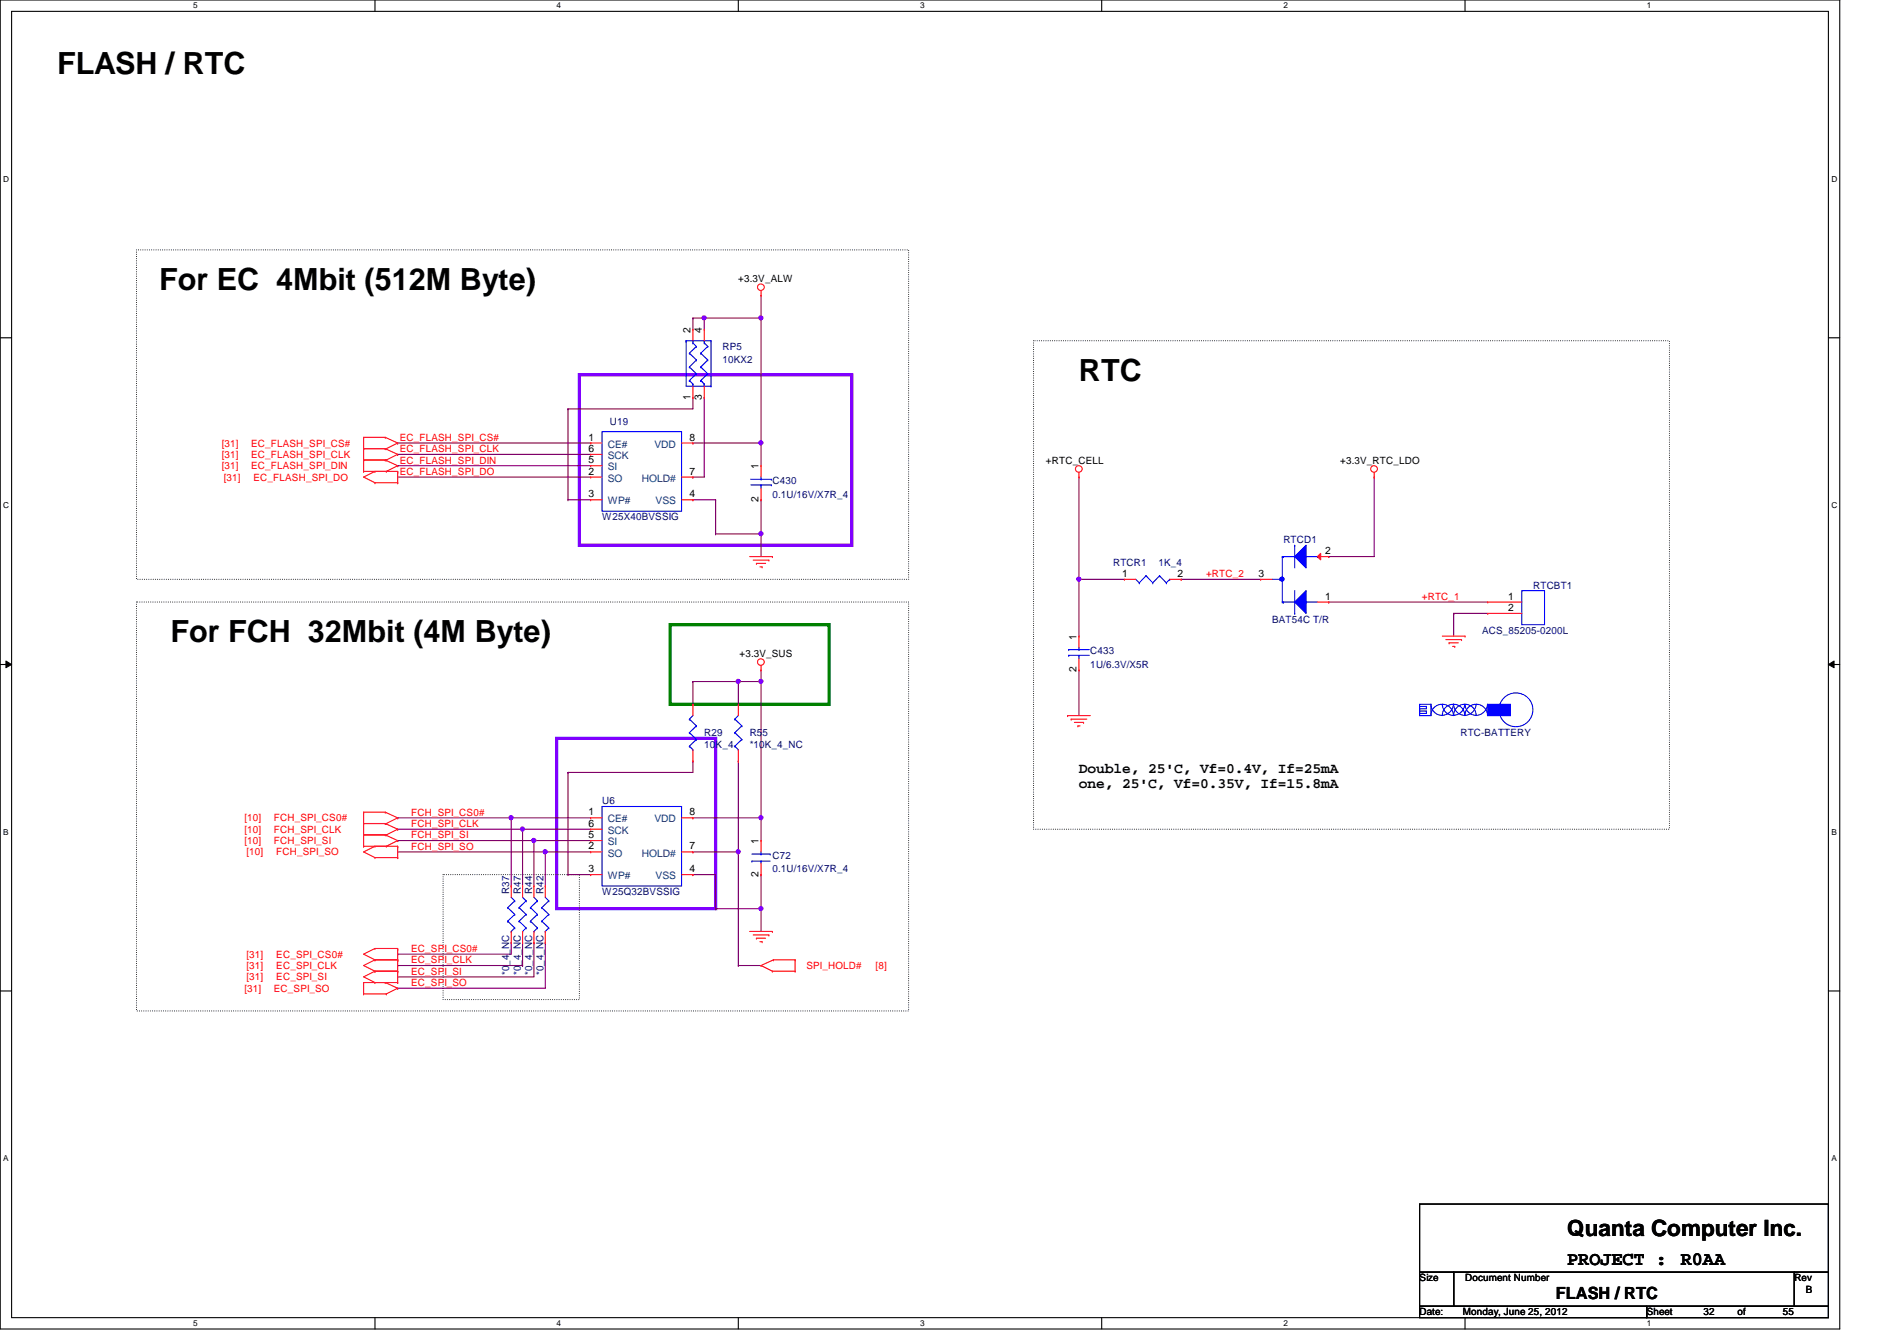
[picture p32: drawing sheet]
<svg xmlns="http://www.w3.org/2000/svg" width="297mm" height="210mm" viewBox="0 0 297 210" stroke-linecap="round" stroke-linejoin="round" font-family="sans-serif">
<defs><g id="words">
<g font-size="4.8">
<text x="8.9" y="11.6">FLASH / RTC</text>
<text x="24.9" y="45.3">For EC 4Mbit (512M Byte)</text>
<text x="168.9" y="59.6">RTC</text>
<text x="26.7" y="100.5">For FCH 32Mbit (4M Byte)</text>
</g>
<text font-size="3.5" x="245.4" y="193.5">Quanta Computer Inc.</text>
<g font-size="3">
<text x="245.4" y="198.1">PROJECT :</text>
<text x="263.2" y="198.1">R0AA</text>
</g>
<text font-size="2.6" x="243.6" y="203.3">FLASH / RTC</text>
<g font-size="2.3">
<text x="168.9" y="121">Double, 25'C, Vf=0.4V, If=25mA</text>
<text x="168.9" y="123.3">one, 25'C, Vf=0.35V, If=15.8mA</text>
</g>
<g font-size="1.6">
<text x="115.6" y="44.1">+3.3V_ALW</text>
<text x="108.1" y="52.1" transform="rotate(-90 108.1 52.1)">2</text>
<text x="109.9" y="52.1" transform="rotate(-90 109.9 52.1)">4</text>
<text x="108.1" y="62.6" transform="rotate(-90 108.1 62.6)">1</text>
<text x="109.9" y="62.6" transform="rotate(-90 109.9 62.6)">3</text>
<text x="92.2" y="69">1</text>
<text x="92.2" y="70.7">6</text>
<text x="107.9" y="69">8</text>
<text x="92.2" y="72.5">5</text>
<text x="92.2" y="74.3">2</text>
<text x="92.2" y="77.9">3</text>
<text x="107.9" y="77.9">4</text>
<text x="107.9" y="74.3">7</text>
<text x="118.8" y="73.4" transform="rotate(-90 118.8 73.4)">1</text>
<text x="163.8" y="72.6">+RTC_CELL</text>
<text x="209.8" y="72.6">+3.3V_RTC_LDO</text>
<text x="118.8" y="78.6" transform="rotate(-90 118.8 78.6)">2</text>
<text x="207.5" y="86.7">2</text>
<text x="175.7" y="90.3">1</text>
<text x="184.4" y="90.3">2</text>
<text x="197.1" y="90.3">3</text>
<text x="207.5" y="93.9">1</text>
<text x="236.2" y="93.9">1</text>
<text x="236.2" y="95.6">2</text>
<text x="168.6" y="100.1" transform="rotate(-90 168.6 100.1)">1</text>
<text x="115.8" y="102.8">+3.3V_SUS</text>
<text x="168.6" y="105.2" transform="rotate(-90 168.6 105.2)">2</text>
<text x="92.2" y="127.6">1</text>
<text x="92.2" y="129.4">6</text>
<text x="92.2" y="131.2">5</text>
<text x="107.9" y="127.6">8</text>
<text x="92.2" y="133">2</text>
<text x="92.2" y="136.5">3</text>
<text x="107.9" y="136.5">4</text>
<text x="107.9" y="133">7</text>
<text x="118.8" y="137.2" transform="rotate(-90 118.8 137.2)">2</text>
<text x="118.8" y="132.1" transform="rotate(-90 118.8 132.1)">1</text>
<text x="222.3" y="200.6">Size</text>
<text x="229.4" y="200.6">Document Number</text>
<text x="281" y="200.6">Rev</text>
<text x="282.7" y="202.4">B</text>
<text x="222.3" y="205.9">Date:</text>
<text x="229.1" y="205.9">Monday, June 25, 2012</text>
<text x="257.8" y="205.9">Sheet</text>
<text x="266.7" y="205.9">32</text>
<text x="272.1" y="205.9">of</text>
<text x="279.2" y="205.9">55</text>
</g>
<g font-size="1.6" fill="#000080">
<text x="113.1" y="54.8">RP5</text>
<text x="113.1" y="56.9">10KX2</text>
<text x="95.5" y="66.5">U19</text>
<text x="120.9" y="75.8">C430</text>
<text x="120.9" y="77.9">0.1U/16V/X7R_4</text>
<text x="94.3" y="81.4">W25X40BVSSIG</text>
<text x="174.3" y="88.6">RTCR1</text>
<text x="181.4" y="88.6">1K_4</text>
<text x="201" y="85">RTCD1</text>
<text x="240.1" y="92.1">RTCBT1</text>
<text x="199.2" y="97.5">BAT54C T/R</text>
<text x="232.1" y="99.2">ACS_85205-0200L</text>
<text x="170.7" y="102.4">C433</text>
<text x="170.7" y="104.6">1U/6.3V/X5R</text>
<text x="110.3" y="115.2">R29</text>
<text x="110.3" y="117">10K_4</text>
<text x="117.4" y="115.2">R55</text>
<text x="117.4" y="117">*10K_4_NC</text>
<text x="228.7" y="115.2">RTC-BATTERY</text>
<text x="94.3" y="125.9">U6</text>
<text x="120.9" y="134.5">C72</text>
<text x="120.9" y="136.6">0.1U/16V/X7R_4</text>
<text x="79.8" y="139.9" transform="rotate(-90 79.8 139.9)">R37</text>
<text x="81.5" y="139.9" transform="rotate(-90 81.5 139.9)">R47</text>
<text x="83.3" y="139.9" transform="rotate(-90 83.3 139.9)">R44</text>
<text x="85.1" y="139.9" transform="rotate(-90 85.1 139.9)">R42</text>
<text x="94.3" y="140.1">W25Q32BVSSIG</text>
<text x="79.8" y="152.6" transform="rotate(-90 79.8 152.6)">*0_4_NC</text>
<text x="81.5" y="152.6" transform="rotate(-90 81.5 152.6)">*0_4_NC</text>
<text x="83.3" y="152.6" transform="rotate(-90 83.3 152.6)">*0_4_NC</text>
<text x="85.1" y="152.6" transform="rotate(-90 85.1 152.6)">*0_4_NC</text>
</g>
<g font-size="1.6" fill="#f00">
<text x="34.7" y="69.9">[31]</text>
<text x="34.7" y="71.7">[31]</text>
<text x="39.3" y="69.9">EC_FLASH_SPI_CS#</text>
<text x="39.3" y="71.7">EC_FLASH_SPI_CLK</text>
<text x="62.6" y="69">EC_FLASH_SPI_CS#</text>
<text x="62.6" y="70.8">EC_FLASH_SPI_CLK</text>
<text x="34.7" y="73.4">[31]</text>
<text x="35" y="75.2">[31]</text>
<text x="39.3" y="73.4">EC_FLASH_SPI_DIN</text>
<text x="39.7" y="75.2">EC_FLASH_SPI_DO</text>
<text x="62.6" y="72.6">EC_FLASH_SPI_DIN</text>
<text x="62.6" y="74.3">EC_FLASH_SPI_DO</text>
<text x="188.8" y="90.3">+RTC_2</text>
<text x="222.6" y="93.9">+RTC_1</text>
<text x="38.3" y="128.6">[10]</text>
<text x="38.3" y="130.3">[10]</text>
<text x="42.9" y="128.6">FCH_SPI_CS0#</text>
<text x="42.9" y="130.3">FCH_SPI_CLK</text>
<text x="64.4" y="129.5">FCH_SPI_CLK</text>
<text x="64.4" y="131.2">FCH_SPI_SI</text>
<text x="64.4" y="127.7">FCH_SPI_CS0#</text>
<text x="38.3" y="132.1">[10]</text>
<text x="38.6" y="133.9">[10]</text>
<text x="42.9" y="132.1">FCH_SPI_SI</text>
<text x="43.3" y="133.9">FCH_SPI_SO</text>
<text x="64.4" y="133">FCH_SPI_SO</text>
<text x="38.6" y="149.9">[31]</text>
<text x="43.3" y="149.9">EC_SPI_CS0#</text>
<text x="64.4" y="149">EC_SPI_CS0#</text>
<text x="38.3" y="155.2">[31]</text>
<text x="38.6" y="151.7">[31]</text>
<text x="38.6" y="153.5">[31]</text>
<text x="42.9" y="155.2">EC_SPI_SO</text>
<text x="43.3" y="151.7">EC_SPI_CLK</text>
<text x="43.3" y="153.5">EC_SPI_SI</text>
<text x="64.4" y="152.6">EC_SPI_SI</text>
<text x="64.4" y="154.3">EC_SPI_SO</text>
<text x="64.4" y="150.8">EC_SPI_CLK</text>
<text x="126.3" y="151.7">SPI_HOLD#</text>
<text x="137.1" y="151.7">[8]</text>
</g>
<g font-size="1.6" fill="#004080">
<text x="95.2" y="70.1">CE#</text>
<text x="95.2" y="71.8">SCK</text>
<text x="102.5" y="70.1">VDD</text>
<text x="95.2" y="73.6">SI</text>
<text x="95.2" y="75.4">SO</text>
<text x="100.5" y="75.4">HOLD#</text>
<text x="95.2" y="79">WP#</text>
<text x="102.7" y="79">VSS</text>
<text x="95.2" y="128.7">CE#</text>
<text x="95.2" y="130.5">SCK</text>
<text x="102.5" y="128.7">VDD</text>
<text x="95.2" y="132.3">SI</text>
<text x="95.2" y="134.1">SO</text>
<text x="95.2" y="137.6">WP#</text>
<text x="100.5" y="134.1">HOLD#</text>
<text x="102.7" y="137.6">VSS</text>
</g>
<g font-size="1.3">
<text x="30.3" y="1.3">5</text>
<text x="87.2" y="1.3">4</text>
<text x="144.1" y="1.3">3</text>
<text x="201" y="1.3">2</text>
<text x="257.8" y="1.3">1</text>
<text x=".5" y="28.4">D</text>
<text x="286.8" y="28.4">D</text>
<text x=".5" y="79.5">C</text>
<text x="286.8" y="79.5">C</text>
<text x=".5" y="130.7">B</text>
<text x="286.8" y="130.7">B</text>
<text x=".5" y="181.8">A</text>
<text x="286.8" y="181.8">A</text>
<text x="30.3" y="207.6">5</text>
<text x="87.2" y="207.6">4</text>
<text x="144.1" y="207.6">3</text>
<text x="201" y="207.6">2</text>
<text x="257.8" y="207.6">1</text>
</g>
</g></defs>
<path d="M0 0h288.1v208h-288.1zM1.8 1.8h284.5v204.4h-284.5z" fill="none" stroke="#000" stroke-width=".17"/>
<g fill="#fff">
<path d="M30.3 .2h.6v1.4h-.6z"/>
<path d="M30.3 206.4h.6v1.4h-.6z"/>
</g>
<path d="M58.7 0v1.8M58.7 206.2v1.8" fill="none" stroke="#000" stroke-width=".17"/>
<g fill="#fff">
<path d="M87.2 .2h.6v1.4h-.6z"/>
<path d="M87.2 206.4h.6v1.4h-.6z"/>
</g>
<path d="M115.6 0v1.8M115.6 206.2v1.8" fill="none" stroke="#000" stroke-width=".17"/>
<g fill="#fff">
<path d="M144.1 .2h.6v1.4h-.6z"/>
<path d="M144.1 206.4h.6v1.4h-.6z"/>
</g>
<path d="M172.5 0v1.8M172.5 206.2v1.8" fill="none" stroke="#000" stroke-width=".17"/>
<g fill="#fff">
<path d="M201 .2h.6v1.4h-.6z"/>
<path d="M201 206.4h.6v1.4h-.6z"/>
</g>
<path d="M229.4 0v1.8M229.4 206.2v1.8" fill="none" stroke="#000" stroke-width=".17"/>
<g fill="#fff">
<path d="M257.8 .2h.7v1.4h-.7z"/>
<path d="M257.8 206.4h.7v1.4h-.7z"/>
<path d="M.5 27.3h.9v1.4h-.9z"/>
<path d="M286.8 27.3h.9v1.4h-.9z"/>
<path d="M.5 78.4h.9v1.4h-.9z"/>
<path d="M286.8 78.4h.9v1.4h-.9z"/>
</g>
<path d="M0 52.9h1.8M286.3 52.9h1.8" fill="none" stroke="#000" stroke-width=".17"/>
<g fill="#fff">
<path d="M.5 129.5h.8v1.4h-.8z"/>
<path d="M286.8 129.5h.8v1.4h-.8z"/>
</g>
<path d="M0 104h1.8M286.3 104h1.8" fill="none" stroke="#000" stroke-width=".17"/>
<path d="M.9 103.5l.9 .5-.9 .5zM286.3 104l.9-.5v1z" fill="#000"/>
<path d="M.9 103.5l.9 .5-.9 .5zM286.3 104l.9-.5v1z" fill="none" stroke="#000" stroke-width=".16"/>
<g fill="#fff">
<path d="M.5 180.6h.8v1.4h-.8z"/>
<path d="M286.8 180.6h.8v1.4h-.8z"/>
</g>
<path d="M0 155.1h1.8M286.3 155.1h1.8" fill="none" stroke="#000" stroke-width=".17"/>
<path d="M21.4 39.1h120.9v51.6h-120.9zM161.8 53.3h99.6v76.5h-99.6zM21.4 94.2h120.9v64h-120.9zM69.4 136.9h21.3v19.6h-21.3z" fill="none" stroke="#000" stroke-width=".17" stroke-dasharray="0 .3"/>
<path d="M90.7 58.7h42.7v26.6h-42.7zM87.2 115.6h24.9v26.6h-24.9z" fill="none" stroke="#8000ff" stroke-width=".51"/>
<path d="M104.9 97.8h24.9v12.4h-24.9z" fill="none" stroke="#008000" stroke-width=".51"/>
<path d="M108.5 106.7h.1M108.5 106.7v3.5M119.2 104.9h.1M119.2 104.9v1.8" fill="none" stroke="#800040" stroke-width=".17"/>
<circle cx="119.1" cy="106.7" r=".32" fill="#f0f"/>
<circle cx="119.1" cy="106.7" r=".32" fill="none" stroke="#f0f" stroke-width=".17"/>
<path d="M88.9 64h.1M88.9 64h19.6M185 90.7h.1M185 90.7h12.4M108.5 106.7h7.1M115.6 106.7h.1" fill="none" stroke="#800040" stroke-width=".17"/>
<circle cx="115.6" cy="106.7" r=".32" fill="#f0f"/>
<circle cx="115.6" cy="106.7" r=".32" fill="none" stroke="#f0f" stroke-width=".17"/>
<g fill="none" stroke="#800040" stroke-width=".17">
<path d="M119.2 49.8h.1M119.2 49.8v23.1M62.3 69.3h.1M62.3 72.9h.1M62.3 69.3h30.2M62.3 72.9h30.2M88.9 64h.1M88.9 78.2h.1M88.9 64v14.2M88.9 78.2h3.6M108.5 69.3h.1M108.5 69.3h10.7"/>
<path d="M112.1 78.2h.1M112.1 78.2v5.4M119.2 69.3h.1M112.1 83.6h.1M112.1 83.6h7.1M119.2 83.6h.1M119.2 83.6v3.5"/>
</g>
<circle cx="119.1" cy="69.3" r=".32" fill="#f0f"/>
<circle cx="119.1" cy="69.3" r=".32" fill="none" stroke="#f0f" stroke-width=".17"/>
<circle cx="119.1" cy="49.8" r=".32" fill="#f0f"/>
<circle cx="119.1" cy="49.8" r=".32" fill="none" stroke="#f0f" stroke-width=".17"/>
<path d="M62.3 74.7h.1M62.3 74.7h30.2M108.5 74.7h.1M108.5 78.2h.1M108.5 78.2h3.6M110.3 62.2h.1M110.3 62.2v12.5h-1.8M119.2 78.2h.1M119.2 78.2v5.4" fill="none" stroke="#800040" stroke-width=".17"/>
<circle cx="119.1" cy="83.5" r=".32" fill="#f0f"/>
<circle cx="119.1" cy="83.5" r=".32" fill="none" stroke="#f0f" stroke-width=".17"/>
<g fill="none" stroke="#800040" stroke-width=".17">
<path d="M62.3 71.1h.1M62.3 71.1h30.2M215.2 74.7h.1M215.2 74.7v12.4h-7.1M168.9 90.7h.1M168.9 90.7v8.9M208.1 87.1h.1M227.6 96h.1M227.6 96v3.6M168.9 104.9h.1M168.9 104.9v7.1M85.4 133.3h.1"/>
<path d="M85.4 133.3h7.1M88.9 136.9h.1M88.9 136.9h3.6M108.5 128h.1M108.5 128h10.7M112.1 136.9h.1M112.1 136.9v5.3M119.2 128h.1M119.2 128v3.6M112.1 142.2h.1M112.1 142.2h7.1"/>
</g>
<circle cx="119.1" cy="128" r=".32" fill="#f0f"/>
<circle cx="119.1" cy="128" r=".32" fill="none" stroke="#f0f" stroke-width=".17"/>
<path d="M119.2 142.2h.1M119.2 142.2v3.6" fill="none" stroke="#800040" stroke-width=".17"/>
<circle cx="119.1" cy="142.2" r=".32" fill="#f0f"/>
<circle cx="119.1" cy="142.2" r=".32" fill="none" stroke="#f0f" stroke-width=".17"/>
<g fill="none" stroke="#800040" stroke-width=".17">
<path d="M168.9 74.7h.1M168.9 74.7v16M119.2 106.7h.1M119.2 106.7v21.3M80 128h.1M80 128h12.5M81.8 129.8h.1M81.8 129.8h10.7M83.6 131.6h.1M83.6 131.6h8.9M88.9 120.9h.1M88.9 120.9v16"/>
<path d="M108.5 133.3h.1M108.5 136.9h.1M108.5 133.3h7.1M108.5 136.9h3.6M119.2 136.9h.1M119.2 136.9v5.3"/>
</g>
<circle cx="168.9" cy="90.7" r=".32" fill="#f0f"/>
<circle cx="168.9" cy="90.7" r=".32" fill="none" stroke="#f0f" stroke-width=".17"/>
<path d="M108.5 49.8h.1M108.5 49.8v1.8M108.5 49.8h1.8M110.3 49.8h.1" fill="none" stroke="#800040" stroke-width=".17"/>
<circle cx="110.3" cy="49.8" r=".32" fill="#f0f"/>
<circle cx="110.3" cy="49.8" r=".32" fill="none" stroke="#f0f" stroke-width=".17"/>
<g fill="none" stroke="#800040" stroke-width=".17">
<path d="M110.3 49.8h.1M110.3 49.8v1.8M110.3 49.8h8.9M119.2 46.2h.1M119.2 49.8h.1M119.2 46.2v3.6M108.5 62.2h.1M108.5 62.2v1.8M208.1 94.2h.1M208.1 94.2h24.9M227.6 96h.1M227.6 96h5.4"/>
<path d="M108.5 119.1h.1M108.5 119.1v1.8h-19.6M115.6 106.7h.1M115.6 119.1h.1M115.6 106.7v3.5M115.6 119.1v32M115.6 106.7h3.6M119.2 106.7h.1M88.9 120.9h.1M115.6 133.3h.1M115.6 151.1h.1M115.6 151.1h3.6"/>
</g>
<circle cx="115.6" cy="133.3" r=".32" fill="#f0f"/>
<circle cx="115.6" cy="133.3" r=".32" fill="none" stroke="#f0f" stroke-width=".17"/>
<g fill="none" stroke="#800040" stroke-width=".17">
<path d="M62.3 133.3h.1M62.3 133.3h23.1M80 128h.1M80 128v10.7M81.8 129.8h.1M81.8 129.8v8.9M83.6 131.6h.1M83.6 131.6v7.1M85.4 133.3h.1M85.4 133.3v5.4M62.3 152.9h.1M62.3 149.4h.1"/>
<path d="M62.3 154.7h.1M62.3 151.1h.1M62.3 151.1h19.5M80 147.6h.1M80 147.6v1.8h-17.7M81.8 151.1h.1M81.8 147.6v3.5M83.6 147.6h.1M83.6 147.6v5.3h-21.3M85.4 147.6h.1M85.4 147.6v7.1h-23.1"/>
</g>
<circle cx="85.4" cy="133.3" r=".32" fill="#f0f"/>
<circle cx="85.4" cy="133.3" r=".32" fill="none" stroke="#f0f" stroke-width=".17"/>
<path d="M62.3 129.8h.1M62.3 129.8h19.5" fill="none" stroke="#800040" stroke-width=".17"/>
<circle cx="81.8" cy="129.8" r=".32" fill="#f0f"/>
<circle cx="81.8" cy="129.8" r=".32" fill="none" stroke="#f0f" stroke-width=".17"/>
<path d="M62.3 131.6h.1M62.3 131.6h21.3" fill="none" stroke="#800040" stroke-width=".17"/>
<circle cx="83.6" cy="131.5" r=".32" fill="#f0f"/>
<circle cx="83.6" cy="131.5" r=".32" fill="none" stroke="#f0f" stroke-width=".17"/>
<path d="M62.3 128h.1M62.3 128h17.7" fill="none" stroke="#800040" stroke-width=".17"/>
<circle cx="80" cy="128" r=".32" fill="#f0f"/>
<circle cx="80" cy="128" r=".32" fill="none" stroke="#f0f" stroke-width=".17"/>
<path d="M168.9 90.7h.1M168.9 90.7h7.2" fill="none" stroke="#800040" stroke-width=".17"/>
<g fill="none" stroke="#f00" stroke-width=".17">
<path d="M108.5 51.6h.1M108.5 51.6v1.7M110.3 51.6h.1M110.3 51.6v1.7M119.2 46.2h.1M119.2 45.5v.7M56.9 68.5h.1M56.9 70.2h.1M56.9 72h.1M56.9 73.8h.1M56.9 68.5h3.4M56.9 70.2h3.6"/>
<path d="M56.9 68.5v5.3M56.9 72h3.6M56.9 73.8h5.4M58.7 73.8h.1M58.7 75.6h.1M58.7 73.8l-1.8 .9 1.8 .9M58.7 75.6h3.6M60.3 68.5h.1M60.3 70.2h.1M60.3 72h.1M60.3 68.5l2 .8M60.3 70.2l2 .9"/>
<path d="M60.3 72l2 .9M60.5 70.2h.1M60.5 72h.1M60.5 73.8h.1M62.3 69.3h.1M62.3 71.1h.1M62.3 72.9h.1M62.3 73.8h.1M62.3 75.6h.1M62.3 74h.1M62.3 69.3l-1.8 .9M62.3 71.1l-1.8 .9"/>
<path d="M62.3 72.9l-1.8 .9M62.3 73.8v1.8M108.5 62.2h.1M108.5 60.5v1.7M110.3 62.2h.1M110.3 60.5v1.7M119.2 72.9h.1M119.2 78.2h.1M119.2 72.9v1.8M119.2 76.5v1.7M168.9 74.7h.1M168.9 74v.7"/>
<path d="M215.2 74.7h.1M215.2 74v.7M117.4 87.1h3.5M117.9 87.7h2.5M118.4 88.2h.1M118.4 88.2h1.5M119 88.7h.3M119.3 88.7h.1M120.4 87.7h.1M120.9 87.1h.1M168.9 99.6h.1M168.9 99.6v1.7"/>
<path d="M176.1 90.7h.1M176.1 90.7h1.7M183.2 90.7h1.8M185 90.7h.1M225.8 99.6h3.6M229.4 99.6h.1M119.2 104.9h.1M119.2 104.2v.7M167.2 112h.1M167.2 112h3.5M167.7 112.6h.1M167.7 112.6h2.5"/>
<path d="M168.2 113.1h1.5M168.8 113.6h.1M168.8 113.6h.3M168.9 104.9h.1M168.9 103.1v1.8M169.7 113.1h.1M226.4 100.1h2.5M226.9 100.6h.1M226.9 100.6h1.4M227.5 101.2h.3M227.8 101.2h.1M228.9 100.1h.1"/>
<path d="M56.9 127.1h.1M56.9 128.9h.1M56.9 130.7h.1M56.9 132.5h.1M56.9 127.1v5.4M56.9 127.1h3.4M56.9 128.9h3.6M56.9 130.7h3.6M56.9 132.5h5.4M58.7 132.5h.1M58.7 134.2h.1M58.7 132.5l-1.8 .8 1.8 .9"/>
<path d="M58.7 134.2h3.6M60.3 127.1h.1M60.3 128.9h.1M60.3 130.7h.1M60.3 127.1l2 .9M60.3 128.9l2 .9M60.3 130.7l2 .9M60.5 128.9h.1M60.5 130.7h.1M60.5 132.5h.1M62.3 128h.1M62.3 129.8h.1"/>
<path d="M62.3 131.6h.1M62.3 132.5h.1M62.3 134.2h.1M62.3 132.6h.1M62.3 132.5v1.7M62.3 128l-1.8 .9M62.3 129.8l-1.8 .9M62.3 131.6l-1.8 .9M80 138.7h.1M80 138.7v1.8M81.8 138.7h.1M81.8 138.7v1.8"/>
<path d="M83.6 138.7h.1M83.6 138.7v1.8M92.5 128h.1M92.5 129.8h.1M92.5 131.6h.1M92.5 133.3h.1M92.5 136.9h.1M92.5 128h1.8M92.5 129.8h1.8M92.5 131.6h1.8M92.5 133.3h1.8M92.5 136.9h1.8"/>
<path d="M106.7 128h1.8M106.7 133.3h1.8M106.7 136.9h1.8M108.5 128h.1M108.5 136.9h.1M108.5 133.3h.1M119.2 131.6h.1M119.2 136.9h.1M119.2 131.6v1.7M119.2 135.1v1.8M56.9 153.8h.1M56.9 155.6h.1"/>
<path d="M56.9 153.8v1.8M56.9 153.8h5.4M56.9 155.6h3.6M58.7 148.5h.1M58.7 150.2h.1M58.7 152h.1M58.7 153.8h.1M58.7 150.2h3.6M58.7 152h3.6M58.7 148.5l-1.8 .9 1.8 .8M58.7 148.5h3.6M58.7 150.2l-1.8 .9 1.8 .9"/>
<path d="M58.7 152l-1.8 .9 1.8 .9M60.3 153.8h.1M60.3 153.8l2 .9M60.5 155.6h.1M62.3 148.5h.1M62.3 150.2h.1M62.3 148.6h.1M62.3 152h.1M62.3 150.4h.1M62.3 154.7h.1M62.3 153.8h.1M62.3 152.2h.1"/>
<path d="M62.3 148.5v5.3M62.3 154.7l-1.8 .9M80 147.6h.1M80 145.8v1.8M81.8 147.6h.1M81.8 145.8v1.8M83.6 147.6h.1M83.6 145.8v1.8M117.4 145.8h3.5M117.9 146.3h2.5M118.4 146.9h.1M118.4 146.9h1.5"/>
<path d="M119 147.4h.3M119.2 151.1h.1M119.2 151.1l1.7 .9M119.3 147.4h.1M120.4 146.3h.1M120.9 145.8h.1M120.9 152h.1M120.9 152h3.6M121.1 150.2h.1M121.1 150.2l-1.9 .9M121.1 150.2h3.4M124.5 150.2h.1"/>
<path d="M124.5 152h.1M124.5 150.2v1.8"/>
<circle cx="119.1" cy="45" r=".52"/>
<circle cx="168.9" cy="73.4" r=".52"/>
<circle cx="215.2" cy="73.4" r=".52"/>
<circle cx="119.1" cy="103.6" r=".52"/>
</g>
<path d="M222.3 188.5h64v10.6h-64zM222.3 199.1h5.3v5.4h-5.3zM227.6 199.1h53.4v5.4h-53.4zM281 199.1h5.3v5.4h-5.3zM222.3 204.5h35.5v1.7h-35.5zM257.8 204.5h28.5v1.7h-28.5z" fill="none" stroke="#000" stroke-width=".17"/>
<g fill="none" stroke="#00f" stroke-width=".17">
<path d="M107.4 53.3h.1M107.4 53.3v7.2h3.9M107.4 53.3h3.9M107.9 59.6h.1M107.9 57.4h.1M107.9 55.3h.1M107.9 59.6l.3 .1M107.9 59.6l.6 .5M107.9 57.4l1.1 1.1M107.9 55.3l1.1 1M108.5 53.7h.1M108.5 53.3h.1"/>
<path d="M108.5 53.3v.4M108.5 53.7l.5 .5M109 58.5h.1M109 56.3h.1M109 54.2h.1M109 58.5l-1.1 1.1M109 56.3l-1.1 1.1M109 54.2l-1.1 1.1M109.7 59.6h.1M109.7 57.4h.1M109.7 55.3h.1M109.7 59.6l.2 .1"/>
<path d="M109.7 59.6l.6 .5M109.7 57.4l1.1 1.1M109.7 55.3l1.1 1M110.3 53.7h.1M110.3 53.3h.1M110.3 53.3v.4M110.3 53.7l.5 .5M110.8 58.5h.1M110.8 56.3h.1M110.8 54.2h.1M110.8 58.5l-1.1 1.1M110.8 56.3l-1.1 1.1"/>
<path d="M110.8 54.2l-1.1 1.1M111.3 53.3h.1M111.3 53.3v7.2M108.5 60.1h.1M108.5 60.1v.4M110.3 60.1h.1M110.3 60.1v.4M111.3 60.5h.1M117.6 75.9h3.2M117.6 75h3.2M119.2 75h.1M119.2 75.9h.1"/>
<path d="M119.2 74.7v.3M119.2 75.9v.6M120.8 75.9h.1M120.8 75h.1M177.8 90.7l.6 .5M178.4 91.2h.1M179.4 90.1h.1M179.4 90.1l-1 1.1M179.4 90.1l1.1 1.1M180.5 91.2h.1M181.6 90.1h.1M181.6 90.1l-1.1 1.1"/>
<path d="M181.6 90.1l1 1.1M182.6 91.2h.1M183.2 90.7h.1M183.2 90.7l-.6 .5M167.3 102.6h.1M167.3 101.7h.1M167.3 102.6h3.3M167.3 101.7h3.3M168.9 101.7h.1M168.9 102.6h.1M168.9 101.3v.4M168.9 102.6v.5"/>
<path d="M94.3 126.2h12.4v12.5h-12.4zM117.7 134.8h.1M117.7 134.8h2.9M117.7 133.7h2.9M119.2 133.7h.1M119.2 134.8h.1M119.2 133.3v.4M119.2 134.8v.3M120.6 133.7h.1M79.5 142.1h.1M79.5 144.2h.1M79.5 142.1l1.1 1"/>
<path d="M79.5 144.2l1.1 1M80 145.8h.1M80 140.5l.6 .5M80.6 141h.1M80.6 143.1h.1M80.6 145.2h.1M80.6 141l-1.1 1.1M80.6 143.1l-1.1 1.1M80.6 145.2l-.6 .6M81.3 142.1h.1M81.3 144.2h.1M81.3 142.1l1.1 1"/>
<path d="M81.3 144.2l1.1 1M81.8 145.8h.1M81.8 140.5l.6 .5M82.4 141h.1M82.4 143.1h.1M82.4 145.2h.1M82.4 141l-1.1 1.1M82.4 143.1l-1.1 1.1M82.4 145.2l-.6 .6M83.1 142.1h.1M83.1 144.2h.1M83.1 142.1l1.1 1"/>
<path d="M83.1 144.2l1.1 1M83.6 145.8h.1M83.6 140.5l.6 .5M84.2 141h.1M84.2 143.1h.1M84.2 145.2h.1M84.2 141l-1.1 1.1M84.2 143.1l-1.1 1.1M84.2 145.2l-.6 .6"/>
<circle cx="237.4" cy="111.1" r="2.65"/>
</g>
<path d="M233 110.2h3.5v1.8h-3.5z" fill-rule="evenodd" fill="#00f"/>
<g fill="none" stroke="#00f" stroke-width=".17">
<path d="M94.3 67.6h12.4v12.4h-12.4zM238.3 92.5h3.5v5.3h-3.5zM107.9 112.6h.1M107.9 114.7h.1M107.9 116.8h.1M107.9 112.6l1.1 1M107.9 114.7l1.1 1M107.9 116.8l.6 .5M108.5 117.3h.1M108.5 112l-.6 .6M109 113.6h.1M109 115.7h.1"/>
<path d="M109 113.6l-1.1 1.1M109 115.7l-1.1 1.1M115.1 112.6h.1M115.1 114.7h.1M115.1 116.8h.1M115.1 112.6l1.1 1M115.1 114.7l1.1 1M115.1 116.8l.5 .5M115.6 117.3h.1M115.6 112l-.5 .6M116.2 113.6h.1M116.2 115.7h.1"/>
<path d="M116.2 113.6l-1.1 1.1M116.2 115.7l-1.1 1.1M222.3 110.2h1.8v1.8h-1.8zM222.3 111.3h1v.4h-1zM222.3 110.6h1v.4h-1zM224.1 110.2a1.76 1.76 0 0 0 1.7 1.8 1.76 1.76 0 0 0 1.8-1.8M225.8 110.2a1.76 1.76 0 0 0 1.8 1.8 1.76 1.76 0 0 0 1.8-1.8M225.8 110.2a1.72 1.72 0 0 0-1.7 1.8M225.8 110.2a1.74 1.74 0 0 1 1.8 1.8M227.6 110.2a1.76 1.76 0 0 0 1.8 1.8 1.76 1.76 0 0 0 1.7-1.8M227.6 110.2a1.72 1.72 0 0 0-1.8 1.8M227.6 110.2a1.74 1.74 0 0 1 1.8 1.8"/>
<path d="M229.4 112a1.76 1.76 0 0 1 1.8-1.8 1.76 1.76 0 0 1 1.7 1.8M229.4 110.2a1.76 1.76 0 0 0 1.8 1.8 1.76 1.76 0 0 0 1.7-1.8M229.4 110.2a1.74 1.74 0 0 1 1.7 1.8M229.4 110.2a1.72 1.72 0 0 0-1.8 1.8M233 110.2h3.5v1.8h-3.5z"/>
</g>
<g fill="none" stroke="#f00" stroke-width=".17">
<path d="M92.5 69.3h.1M92.5 71.1h.1M92.5 72.9h.1M92.5 74.7h.1M92.5 78.2h.1M92.5 69.3h1.8M92.5 71.1h1.8M92.5 72.9h1.8M92.5 74.7h1.8M92.5 78.2h1.8M106.7 69.3h1.8M106.7 74.7h1.8"/>
<path d="M106.7 78.2h1.8M108.5 69.3h.1M108.5 78.2h.1M108.5 74.7h.1M233 94.2h.1M233 96h.1M233 94.2h5.3M233 96h5.3M108.5 110.2h.1M108.5 119.1h.1M108.5 110.2v1.8M108.5 117.3v1.8"/>
<path d="M115.6 110.2h.1M115.6 119.1h.1M115.6 110.2v1.8M115.6 117.3v1.8"/>
</g>
<circle cx="200.7" cy="90.7" r=".33" fill="#00f"/>
<circle cx="200.7" cy="90.7" r=".33" fill="none" stroke="#00f" stroke-width=".17"/>
<path d="M202.7 94.2l1.8-1.7v3.5z" fill="#00f"/>
<path d="M202.7 94.2l1.8-1.7v3.5z" fill="none" stroke="#00f" stroke-width=".17"/>
<path d="M202.7 87.1l1.8-1.8v3.6z" fill="#00f"/>
<g fill="none" stroke="#00f" stroke-width=".17">
<path d="M199.2 90.7h1.2M200.4 90.7h.1M200.8 87.1h.1M200.8 94.2h.1M200.8 94.2h1.9M200.8 87.1h1.9M200.8 87.1v3.2M200.8 91v3.2M201 94.2h.1M201 87.1h.1M202.7 87.1l1.8-1.8v3.6zM202.7 85.3h.1"/>
<path d="M202.7 96h.1M202.7 85.3v3.6M202.7 92.5v3.5M204.5 94.2h.1M204.5 94.2h1.8M204.5 87.1h1.8M206.3 87.1h.1"/>
</g>
<path d="M197.4 90.7h.1M197.4 90.7h1.8" fill="none" stroke="#f00" stroke-width=".17"/>
<path d="M206.3 87.1l.5-.5v1z" fill="#f00"/>
<path d="M206.3 87.1l.5-.5v1zM206.3 87.1h1.8M206.3 94.2h1.8M208.1 87.1h.1M208.1 94.2h.1M85.4 138.7h.1M85.4 138.7v1.8M85.4 147.6h.1M85.4 145.8v1.8" fill="none" stroke="#f00" stroke-width=".17"/>
<path d="M84.8 142.1h.1M84.8 144.2h.1M84.8 142.1l1.1 1M84.8 144.2l1.1 1M85.4 145.8h.1M85.4 140.5l.5 .5M85.9 141h.1M85.9 143.1h.1M85.9 145.2h.1M85.9 141l-1.1 1.1M85.9 143.1l-1.1 1.1M85.9 145.2l-.5 .6" fill="none" stroke="#00f" stroke-width=".17"/>
<circle cx="119.1" cy="106.7" r=".32" fill="#f0f"/>
<circle cx="119.1" cy="106.7" r=".32" fill="none" stroke="#f0f" stroke-width=".17"/>
<circle cx="115.6" cy="106.7" r=".32" fill="#f0f"/>
<circle cx="115.6" cy="106.7" r=".32" fill="none" stroke="#f0f" stroke-width=".17"/>
<circle cx="119.1" cy="69.3" r=".32" fill="#f0f"/>
<circle cx="119.1" cy="69.3" r=".32" fill="none" stroke="#f0f" stroke-width=".17"/>
<circle cx="119.1" cy="49.8" r=".32" fill="#f0f"/>
<circle cx="119.1" cy="49.8" r=".32" fill="none" stroke="#f0f" stroke-width=".17"/>
<circle cx="119.1" cy="83.5" r=".32" fill="#f0f"/>
<circle cx="119.1" cy="83.5" r=".32" fill="none" stroke="#f0f" stroke-width=".17"/>
<circle cx="119.1" cy="128" r=".32" fill="#f0f"/>
<circle cx="119.1" cy="128" r=".32" fill="none" stroke="#f0f" stroke-width=".17"/>
<circle cx="119.1" cy="142.2" r=".32" fill="#f0f"/>
<circle cx="119.1" cy="142.2" r=".32" fill="none" stroke="#f0f" stroke-width=".17"/>
<circle cx="168.9" cy="90.7" r=".32" fill="#f0f"/>
<circle cx="168.9" cy="90.7" r=".32" fill="none" stroke="#f0f" stroke-width=".17"/>
<circle cx="110.3" cy="49.8" r=".32" fill="#f0f"/>
<circle cx="110.3" cy="49.8" r=".32" fill="none" stroke="#f0f" stroke-width=".17"/>
<circle cx="115.6" cy="133.3" r=".32" fill="#f0f"/>
<circle cx="115.6" cy="133.3" r=".32" fill="none" stroke="#f0f" stroke-width=".17"/>
<circle cx="85.4" cy="133.3" r=".32" fill="#f0f"/>
<circle cx="85.4" cy="133.3" r=".32" fill="none" stroke="#f0f" stroke-width=".17"/>
<circle cx="81.8" cy="129.8" r=".32" fill="#f0f"/>
<circle cx="81.8" cy="129.8" r=".32" fill="none" stroke="#f0f" stroke-width=".17"/>
<circle cx="83.6" cy="131.5" r=".32" fill="#f0f"/>
<circle cx="83.6" cy="131.5" r=".32" fill="none" stroke="#f0f" stroke-width=".17"/>
<circle cx="80" cy="128" r=".32" fill="#f0f"/>
<circle cx="80" cy="128" r=".32" fill="none" stroke="#f0f" stroke-width=".17"/>
<use href="#words"/>
</svg>
